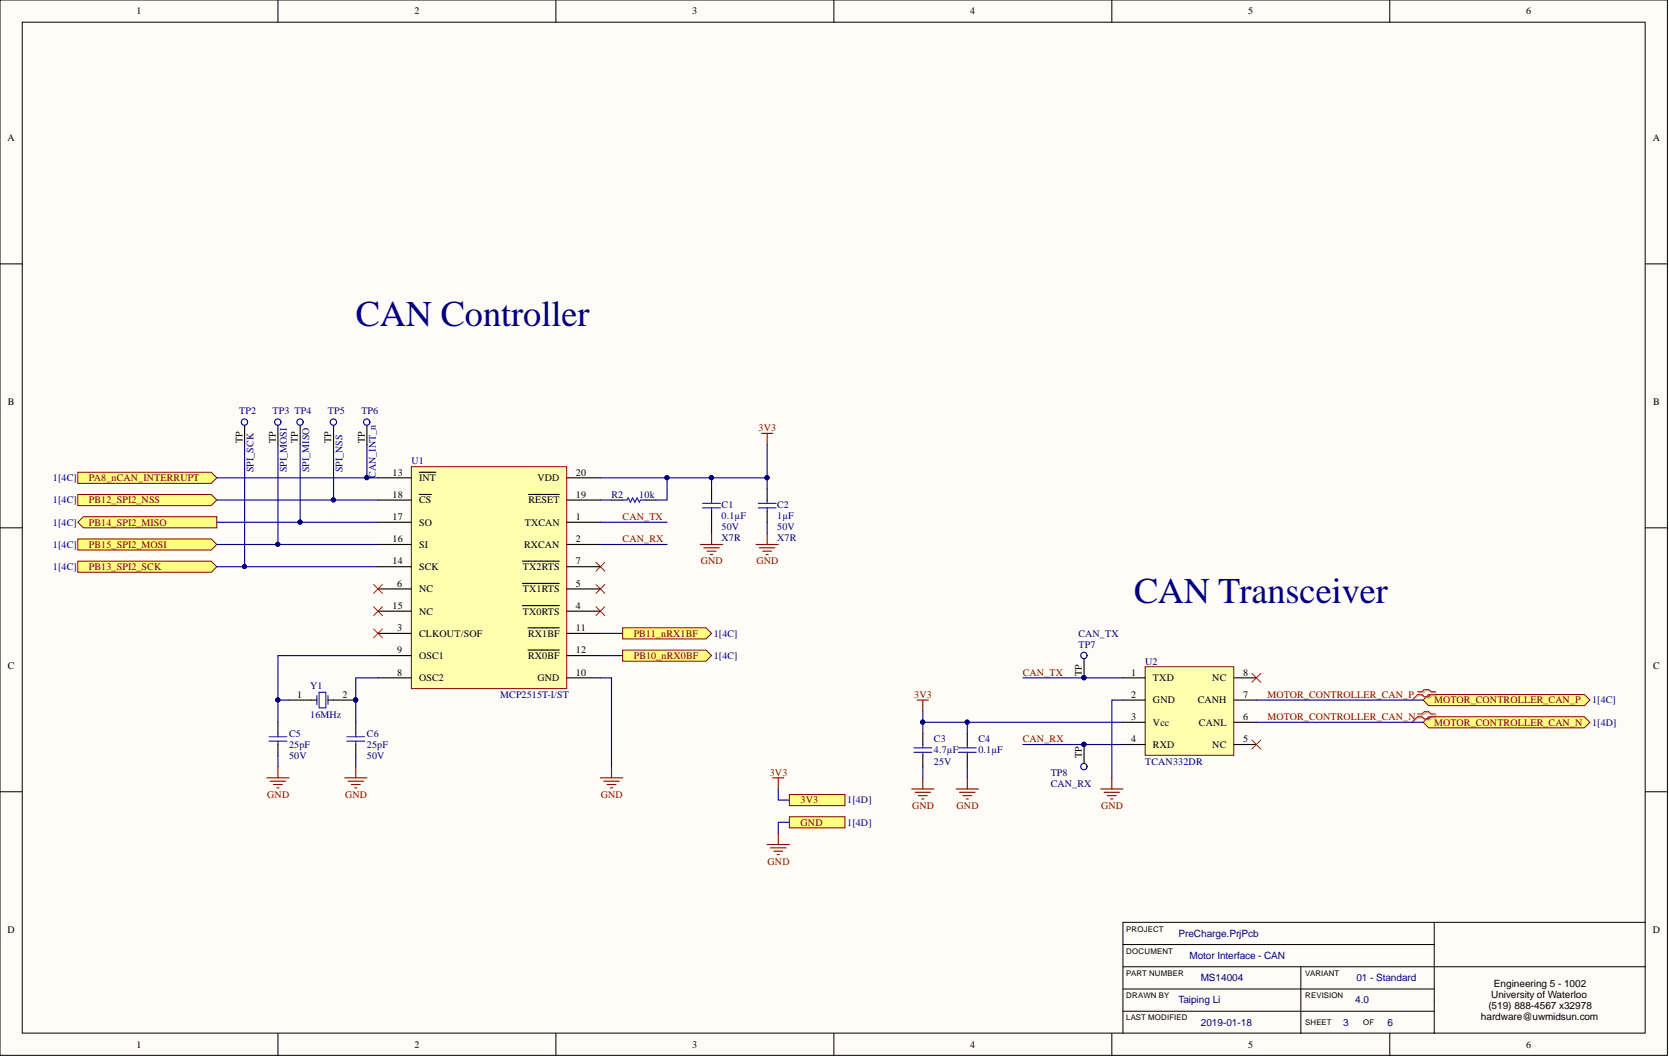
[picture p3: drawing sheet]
<svg xmlns="http://www.w3.org/2000/svg" width="381mm" height="241mm" viewBox="0 0 381 241" stroke-linecap="round" stroke-linejoin="round" font-family="sans-serif">
<defs><g id="words">
<g font-size="8.3" fill="#000080">
<text x="81.2" y="74.3">CAN Controller</text>
<text x="258.9" y="137.7">CAN Transceiver</text>
</g>
<g font-size="2.3">
<text x="31.1" y="3.3">1</text>
<text x="94.6" y="3.3">2</text>
<text x="158" y="3.3">3</text>
<text x="221.5" y="3.3">4</text>
<text x="284.9" y="3.3">5</text>
<text x="348.4" y="3.3">6</text>
<text x="1.7" y="32.1">A</text>
<text x="377.3" y="32.1">A</text>
<text x="1.8" y="92.4">B</text>
<text x="377.4" y="92.4">B</text>
<text x="55.3" y="101.1" transform="rotate(-90 55.3 101.1)">TP</text>
<text x="62.9" y="101.1" transform="rotate(-90 62.9 101.1)">TP</text>
<text x="68" y="101.1" transform="rotate(-90 68 101.1)">TP</text>
<text x="75.6" y="101.1" transform="rotate(-90 75.6 101.1)">TP</text>
<text x="83.2" y="101.1" transform="rotate(-90 83.2 101.1)">TP</text>
<text x="89.6" y="108.6">13</text>
<text x="89.6" y="113.6">18</text>
<text x="95.7" y="109.8">INT</text>
<text x="122.7" y="109.8">VDD</text>
<text x="131.5" y="113.6">19</text>
<text x="131.5" y="108.6">20</text>
<text x="89.6" y="118.7">17</text>
<text x="95.7" y="120">SO</text>
<text x="95.7" y="114.9">CS</text>
<text x="119.8" y="120">TXCAN</text>
<text x="120.6" y="114.9">RESET</text>
<text x="131.5" y="118.7">1</text>
<text x="89.6" y="123.8">16</text>
<text x="95.7" y="125.1">SI</text>
<text x="119.6" y="125.1">RXCAN</text>
<text x="131.5" y="123.8">2</text>
<text x="89.6" y="128.9">14</text>
<text x="95.7" y="130.1">SCK</text>
<text x="119.4" y="130.1">TX2RTS</text>
<text x="131.5" y="128.9">7</text>
<text x="90.7" y="133.9">6</text>
<text x="95.7" y="135.2">NC</text>
<text x="119.4" y="135.2">TX1RTS</text>
<text x="131.5" y="133.9">5</text>
<text x="89.6" y="139">15</text>
<text x="95.7" y="140.3">NC</text>
<text x="119.4" y="140.3">TX0RTS</text>
<text x="131.5" y="139">4</text>
<text x="90.7" y="144.1">3</text>
<text x="90.7" y="149.2">9</text>
<text x="95.7" y="145.4">CLKOUT/SOF</text>
<text x="120.6" y="145.4">RX1BF</text>
<text x="131.5" y="144.1">11</text>
<text x="131.5" y="149.2">12</text>
<text x="1.8" y="152.6">C</text>
<text x="90.7" y="154.2">8</text>
<text x="95.7" y="155.5">OSC2</text>
<text x="95.7" y="150.4">OSC1</text>
<text x="120.6" y="150.4">RX0BF</text>
<text x="122.7" y="155.5">GND</text>
<text x="131.5" y="154.2">10</text>
<text x="247" y="154.4" transform="rotate(-90 247 154.4)">TP</text>
<text x="258.2" y="154.2">1</text>
<text x="263.2" y="155.5">TXD</text>
<text x="276.7" y="155.5">NC</text>
<text x="283.8" y="154.2">8</text>
<text x="377.4" y="152.6">C</text>
<text x="67.9" y="159.3">1</text>
<text x="78.2" y="159.3">2</text>
<text x="258.2" y="159.3">2</text>
<text x="263.2" y="160.6">GND</text>
<text x="273.4" y="160.6">CANH</text>
<text x="283.8" y="159.3">7</text>
<text x="258.2" y="164.4">3</text>
<text x="263.2" y="165.7">Vcc</text>
<text x="273.7" y="165.7">CANL</text>
<text x="283.8" y="164.4">6</text>
<text x="247" y="173" transform="rotate(-90 247 173)">TP</text>
<text x="258.2" y="169.5">4</text>
<text x="263.2" y="170.7">RXD</text>
<text x="276.7" y="170.7">NC</text>
<text x="283.8" y="169.5">5</text>
<text x="1.7" y="212.9">D</text>
<text x="377.3" y="212.9">D</text>
<text x="340.4" y="227.8">University of Waterloo</text>
<text x="341" y="225.3">Engineering 5 - 1002</text>
<text x="338.1" y="232.9">hardware@uwmidsun.com</text>
<text x="339.8" y="230.3">(519) 888-4567 x32978</text>
<text x="31.1" y="239.2">1</text>
<text x="94.6" y="239.2">2</text>
<text x="158" y="239.2">3</text>
<text x="221.5" y="239.2">4</text>
<text x="284.9" y="239.2">5</text>
<text x="348.4" y="239.2">6</text>
</g>
<g font-size="2.3" fill="#000080">
<text x="54.6" y="94.6">TP2</text>
<text x="62.2" y="94.6">TP3 TP4</text>
<text x="74.9" y="94.6">TP5</text>
<text x="82.5" y="94.6">TP6</text>
<text x="57.9" y="107.8" transform="rotate(-90 57.9 107.8)">SPI_SCK</text>
<text x="65.5" y="107.8" transform="rotate(-90 65.5 107.8)">SPI_MOSI</text>
<text x="70.6" y="107.8" transform="rotate(-90 70.6 107.8)">SPI_MISO</text>
<text x="78.2" y="107.8" transform="rotate(-90 78.2 107.8)">SPI_NSS</text>
<text x="93.9" y="106">U1</text>
<text x="12.1" y="109.8">1[4C]</text>
<text x="85.8" y="109.1" transform="rotate(-90 85.8 109.1)">CAN_INT_n</text>
<text x="139.6" y="113.6">R2</text>
<text x="145.9" y="113.6">10k</text>
<text x="12.1" y="114.9">1[4C]</text>
<text x="12.1" y="120">1[4C]</text>
<text x="164.7" y="118.5">0.1µF</text>
<text x="164.7" y="115.9">C1</text>
<text x="177.4" y="118.5">1µF</text>
<text x="177.4" y="115.9">C2</text>
<text x="12.1" y="125.1">1[4C]</text>
<text x="164.7" y="121">50V</text>
<text x="164.7" y="123.5">X7R</text>
<text x="177.4" y="121">50V</text>
<text x="177.4" y="123.5">X7R</text>
<text x="12.1" y="130.1">1[4C]</text>
<text x="162.9" y="145.4">1[4C]</text>
<text x="246.2" y="147.9">TP7</text>
<text x="246.2" y="145.4">CAN_TX</text>
<text x="162.9" y="150.4">1[4C]</text>
<text x="261.4" y="151.7">U2</text>
<text x="70.8" y="157.3">Y1</text>
<text x="114.2" y="159.3">MCP2515T-I/ST</text>
<text x="363.5" y="160.6">1[4C]</text>
<text x="70.8" y="163.9">16MHz</text>
<text x="363.5" y="165.7">1[4D]</text>
<text x="66" y="173.3">50V</text>
<text x="66" y="170.7">25pF</text>
<text x="66" y="168.2">C5</text>
<text x="83.8" y="173.3">50V</text>
<text x="83.8" y="170.7">25pF</text>
<text x="83.8" y="168.2">C6</text>
<text x="213.2" y="172">4.7µF</text>
<text x="213.2" y="169.5">C3</text>
<text x="223.4" y="172">0.1µF</text>
<text x="223.4" y="169.5">C4</text>
<text x="213.2" y="174.5">25V</text>
<text x="239.8" y="177.1">TP8</text>
<text x="239.8" y="179.6">CAN_RX</text>
<text x="261.4" y="174.5">TCAN332DR</text>
<text x="193.4" y="183.4">1[4D]</text>
<text x="193.4" y="188.5">1[4D]</text>
<text x="269" y="213.9">PreCharge.PrjPcb</text>
<text x="271.6" y="218.9">Motor Interface - CAN</text>
<text x="274.1" y="224">MS14004</text>
<text x="309.6" y="224">01 - Standard</text>
<text x="269" y="229.1">Taiping Li</text>
<text x="309.4" y="229.1">4.0</text>
<text x="274.1" y="234.1">2019-01-18</text>
<text x="306.6" y="234.1">3</text>
<text x="316.8" y="234.1">6</text>
</g>
<g font-size="2.3" fill="#800000">
<text x="173.2" y="98.4">3V3</text>
<text x="20.3" y="109.8">PA8_nCAN_INTERRUPT</text>
<text x="20.3" y="114.9">PB12_SPI2_NSS</text>
<text x="20.3" y="120">PB14_SPI2_MISO</text>
<text x="142.1" y="118.7">CAN_TX</text>
<text x="20.3" y="125.1">PB15_SPI2_MOSI</text>
<text x="142.1" y="123.8">CAN_RX</text>
<text x="20.3" y="130.1">PB13_SPI2_SCK</text>
<text x="160" y="128.9">GND</text>
<text x="172.7" y="128.9">GND</text>
<text x="144.7" y="145.4">PB11_nRX1BF</text>
<text x="144.7" y="150.4">PB10_nRX0BF</text>
<text x="233.5" y="154.2">CAN_TX</text>
<text x="208.7" y="159.3">3V3</text>
<text x="289.3" y="159.3">MOTOR_CONTROLLER_CAN_P</text>
<text x="327.4" y="160.6">MOTOR_CONTROLLER_CAN_P</text>
<text x="289.3" y="164.4">MOTOR_CONTROLLER_CAN_N</text>
<text x="327.4" y="165.7">MOTOR_CONTROLLER_CAN_N</text>
<text x="233.5" y="169.5">CAN_RX</text>
<text x="175.7" y="177.1">3V3</text>
<text x="61" y="182.1">GND</text>
<text x="78.8" y="182.1">GND</text>
<text x="137.1" y="182.1">GND</text>
<text x="182.7" y="183.4">3V3</text>
<text x="208.2" y="184.7">GND</text>
<text x="218.4" y="184.7">GND</text>
<text x="251.4" y="184.7">GND</text>
<text x="182.7" y="188.5">GND</text>
<text x="175.2" y="197.4">GND</text>
</g>
<g font-size="1.8">
<text x="257.1" y="212.7">PROJECT</text>
<text x="257.1" y="217.7">DOCUMENT</text>
<text x="257.1" y="227.9">DRAWN BY</text>
<text x="257.1" y="222.8">PART NUMBER</text>
<text x="298" y="227.9">REVISION</text>
<text x="298" y="222.8">VARIANT</text>
<text x="257.1" y="233">LAST MODIFIED</text>
<text x="298" y="234">SHEET</text>
<text x="311.2" y="234">OF</text>
</g>
</g></defs>
<g fill="#fffcf8" stroke="#000" stroke-width=".23">
<path d="M0 0h380.6v240.9h-380.6z"/>
<path d="M5.1 5.1h370.5v230.7h-370.5z"/>
</g>
<g fill="none" stroke="#000" stroke-width=".23">
<path d="M63.5 0v5.1M126.9 0v5.1M190.4 0v5.1M253.8 0v5.1M317.3 0v5.1M0 60.2h5.1M375.6 60.2h5.1M0 120.5h5.1M375.6 120.5h5.1M0 180.7h5.1M375.6 180.7h5.1M256.3 215.6h71.1"/>
<path d="M327.4 210.6h-71.1v25.3M327.4 210.6v25.3M327.4 210.6h48.2M63.5 235.9v5.1M126.9 235.9v5.1M190.4 235.9v5.1M253.8 235.9v5.1M256.3 230.9h71.1M256.3 220.7h119.3M256.3 225.8h71.1M297 220.7v15.2M317.3 235.9v5.1"/>
</g>
<path d="M285.8 153.7l2 2.1M287.8 153.7l-2 2.1" fill="none" stroke="#f00" stroke-width=".23"/>
<path d="M253.8 177.6v2.5M251.3 180.1h5M252 180.9h3.6M252.8 181.6h2M253.6 182.4h.5" fill="none" stroke="#800000" stroke-width=".25"/>
<path d="M261.4 152.2h20.3v20.2h-20.3z" fill="#ffffb0" stroke="#800000" stroke-width=".23"/>
<g fill="none" stroke="#000" stroke-width=".25">
<path d="M247.5 149.7v5M256.3 154.7h5.1M256.3 159.8h5.1M281.7 154.7h5.1M281.7 159.8h5.1M210.7 167.4v2.6M210.7 172.5v2.5M220.8 167.4v2.6M220.8 172.5v2.5M256.3 164.9h5.1M256.3 170h5.1M281.7 164.9h5.1"/>
<path d="M281.7 170h5.1"/>
</g>
<g fill="none" stroke="#800000" stroke-width=".25">
<path d="M173.9 98.9h2.5M175.1 98.9v2.6M209.4 159.8h2.5M210.7 159.8v2.6M137.1 177.6h5M137.8 178.3h3.6M138.6 179.1h2M139.3 179.9h.5M139.6 175v2.6M210.7 177.6v2.5M220.8 177.6v2.5M208.1 180.1h5.1"/>
<path d="M208.9 180.9h3.5M209.6 181.6h2.1M210.4 182.4h.5M218.3 180.1h5.1M219 180.9h3.6M219.8 181.6h2M220.6 182.4h.5"/>
</g>
<path d="M136 128.4l2.1 2M136 133.4l2.1 2.1M136 138.5l2.1 2M138.1 128.4l-2.1 2M138.1 133.4l-2.1 2.1M138.1 138.5l-2.1 2M285.8 169l2 2M287.8 169l-2 2" fill="none" stroke="#f00" stroke-width=".23"/>
<path d="M208.6 170.7h4.1M208.6 171.7h4.1M210.7 170v.7M210.7 171.7v.8M218.8 170.7h4M218.8 171.7h4M220.8 170v.7M220.8 171.7v.8" fill="none" stroke="#00f" stroke-width=".25"/>
<circle cx="247.4" cy="154.7" r=".47" fill="#000080" stroke="#000080" stroke-width=".23"/>
<circle cx="247.4" cy="149.6" r=".72" fill="#fffcf8" stroke="#000080" stroke-width=".25"/>
<g fill="#000080" stroke="#000080" stroke-width=".23">
<circle cx="247.4" cy="154.7" r=".47"/>
<circle cx="247.4" cy="169.9" r=".47"/>
</g>
<path d="M247.5 170v5" fill="none" stroke="#000" stroke-width=".25"/>
<circle cx="247.4" cy="175" r=".72" fill="#fffcf8" stroke="#000080" stroke-width=".25"/>
<g fill="#000080" stroke="#000080" stroke-width=".23">
<circle cx="247.4" cy="169.9" r=".47"/>
<circle cx="81.2" cy="159.8" r=".47"/>
</g>
<path d="M142.1 114.2h1l.3-.6 .5 1.1 .5-1.1 .5 1.1 .5-1.1 .5 1.1 .3-.5h1M72.3 158.8v2M72.8 158h1.6v3.6h-1.6zM74.9 158.8v2M61.4 169.2h4.1M61.4 168.2h4.1M63.5 167.4v.8M63.5 169.2v.8M79.2 169.2h4M79.2 168.2h4M81.2 167.4v.8M81.2 169.2v.8" fill="none" stroke="#00f" stroke-width=".25"/>
<path d="M55.8 96.4v5.1M139.6 114.2h2.5M147.2 114.2h2.5M66 159.8h6.3M74.9 159.8h6.3M63.5 164.9v2.5M63.5 170v2.5M81.2 164.9v2.5M81.2 170v2.5" fill="none" stroke="#000" stroke-width=".25"/>
<path d="M60.9 177.6h5.1M61.7 178.3h3.5M62.4 179.1h2.1M63.2 179.9h.5M63.5 175v2.6M78.7 177.6h5.1M79.4 178.3h3.6M80.2 179.1h2M81 179.9h.5M81.2 175v2.6" fill="none" stroke="#800000" stroke-width=".25"/>
<path d="M85.3 133.4l2 2.1M85.3 138.5l2 2M87.3 133.4l-2 2.1M87.3 138.5l-2 2" fill="none" stroke="#f00" stroke-width=".23"/>
<circle cx="55.8" cy="96.4" r=".72" fill="#fffcf8" stroke="#000080" stroke-width=".25"/>
<path d="M63.5 96.4v5.1" fill="none" stroke="#000" stroke-width=".25"/>
<circle cx="63.4" cy="96.4" r=".72" fill="#fffcf8" stroke="#000080" stroke-width=".25"/>
<path d="M68.5 96.4v5.1" fill="none" stroke="#000" stroke-width=".25"/>
<circle cx="68.5" cy="96.4" r=".72" fill="#fffcf8" stroke="#000080" stroke-width=".25"/>
<path d="M76.1 96.4v5.1" fill="none" stroke="#000" stroke-width=".25"/>
<circle cx="76.1" cy="96.4" r=".72" fill="#fffcf8" stroke="#000080" stroke-width=".25"/>
<path d="M83.8 96.4v5.1" fill="none" stroke="#000" stroke-width=".25"/>
<circle cx="83.7" cy="96.4" r=".72" fill="#fffcf8" stroke="#000080" stroke-width=".25"/>
<path d="M160.4 115.9h4.1M160.4 114.9h4.1M162.4 114.2v.7M162.4 115.9v.8M173.1 115.9h4.1M173.1 114.9h4.1M175.1 114.2v.7M175.1 115.9v.8" fill="none" stroke="#00f" stroke-width=".25"/>
<path d="M162.4 111.6v2.6M162.4 116.7v2.5M175.1 111.6v2.6M175.1 116.7v2.5" fill="none" stroke="#000" stroke-width=".25"/>
<path d="M159.9 124.3h5.1M160.7 125.1h3.5M161.4 125.8h2.1M162.2 126.6h.5M162.4 121.8v2.5M172.6 124.3h5.1M173.4 125.1h3.5M174.1 125.8h2M174.9 126.6h.5M175.1 121.8v2.5" fill="none" stroke="#800000" stroke-width=".25"/>
<g fill="#ffff80" stroke="#800000" stroke-width=".23">
<path d="M17.8 112.9h30.4l1.3 1.3-1.3 1.2h-30.4z" fill-rule="evenodd"/>
<path d="M17.8 119.2l1.2-1.2h30.5v2.5h-30.5z" fill-rule="evenodd"/>
<path d="M17.8 123h30.4l1.3 1.3-1.3 1.3h-30.4z" fill-rule="evenodd"/>
<path d="M17.8 128.1h30.4l1.3 1.3-1.3 1.2h-30.4z" fill-rule="evenodd"/>
<path d="M17.8 107.8h30.4l1.3 1.3-1.3 1.2h-30.4z" fill-rule="evenodd"/>
<path d="M324.9 159.8l1.2-1.3h35.6l1.2 1.3-1.2 1.3h-35.6z" fill-rule="evenodd"/>
<path d="M324.9 164.9l1.2-1.3h35.6l1.2 1.3-1.2 1.3h-35.6z" fill-rule="evenodd"/>
</g>
<path d="M93.9 106.5h35.5v50.7h-35.5z" fill="#ffffb0" stroke="#800000" stroke-width=".23"/>
<g fill="none" stroke="#000" stroke-width=".25">
<path d="M86.3 119.2h7.6M86.3 109.1h7.6M86.3 114.2h7.6M95.7 107.8h3.8M95.7 112.9h2.8M120.7 112.9h7M129.4 119.2h7.7M129.4 109.1h7.7M129.4 114.2h7.7M86.3 124.3h7.6M86.3 139.5h7.6M86.3 134.4h7.6"/>
<path d="M86.3 129.4h7.6M119.3 138.3h8.4M119.3 133.2h8.4M119.3 128.1h8.4M129.4 124.3h7.7M129.4 139.5h7.7M129.4 134.4h7.7M129.4 129.4h7.7M86.3 144.6h7.6M86.3 154.7h7.6M86.3 149.7h7.6M120.5 143.3h7.2"/>
<path d="M120.5 148.4h7.2M129.4 144.6h7.7M129.4 154.7h7.7M129.4 149.7h7.7"/>
</g>
<path d="M323.9 158.2h1l.5-.5h1l.5 .5h1M323.9 158.8h1l.5 .5h1l.5-.5h1M323.9 163.2h1l.5-.5h1l.5 .5h1M323.9 163.9h1l.5 .5h1l.5-.5h1" fill="none" stroke="#d0a19e" stroke-width=".25"/>
<path d="M323.9 158.8l-1.6 1M323.9 163.9l-1.6 1" fill="none" stroke="#d0a19e" stroke-width=".23"/>
<path d="M323.6 157.9h1l.5-.5h1l.6 .5h1M323.6 158.5h1l.5 .6h1l.6-.6h1M323.6 163h1l.5-.5h1l.6 .5h1M323.6 163.6h1l.5 .5h1l.6-.5h1" fill="none" stroke="#f00" stroke-width=".25"/>
<path d="M323.6 158.5l-1.3 1.3M323.6 163.6l-1.3 1.3" fill="none" stroke="#f00" stroke-width=".23"/>
<g fill="#ffff80" stroke="#800000" stroke-width=".23">
<path d="M142.1 143.3h19.1l1.2 1.3-1.2 1.3h-19.1z" fill-rule="evenodd"/>
<path d="M142.1 148.4h19.1l1.2 1.3-1.2 1.2h-19.1z" fill-rule="evenodd"/>
</g>
<path d="M176.4 177.6h2.5M177.7 177.6v2.5M175.1 192.8h5.1M175.9 193.6h3.5M176.7 194.3h2M177.4 195.1h.5M177.7 190.3v2.5" fill="none" stroke="#800000" stroke-width=".25"/>
<g fill="#ffff80" stroke="#800000" stroke-width=".23">
<path d="M180.2 181.4h12.7v2.5h-12.7z" fill-rule="evenodd"/>
<path d="M180.2 186.5h12.7v2.5h-12.7z" fill-rule="evenodd"/>
</g>
<path d="M85.3 143.6l2 2M87.3 143.6l-2 2" fill="none" stroke="#f00" stroke-width=".23"/>
<g fill="none" stroke="#000080" stroke-width=".25">
<path d="M49.5 114.2h36.8M49.5 109.1h36.8M49.5 119.2h36.8M55.8 101.5v27.9M63.5 101.5v22.8M68.5 101.5v17.7M76.1 101.5v12.7M83.8 101.5v7.6M137.1 119.2h15.2M137.1 114.2h2.5M152.3 109.1v5.1h-2.6M162.4 109.1v2.5"/>
<path d="M162.4 119.2v2.6M175.1 101.5v7.6h-38M175.1 109.1v2.5M175.1 119.2v2.6M49.5 124.3h36.8M49.5 129.4h36.8M137.1 124.3h15.2M63.5 159.8h2.5M86.3 149.7h-22.8v15.2M86.3 154.7h-5.1v10.2M137.1 154.7h2.5v20.3M137.1 144.6h5"/>
<path d="M137.1 149.7h5M233.5 154.7h22.8M256.3 159.8h-2.5v17.8M286.8 159.8h38.1M63.5 172.5v2.5M81.2 172.5v2.5M210.7 162.4v2.5M210.7 175v2.6M220.8 164.9v2.5M220.8 175v2.6M233.5 170h22.8M256.3 164.9h-45.6v2.5"/>
<path d="M286.8 164.9h38.1M177.7 180.1v2.5h2.5M180.2 187.7h-2.5v2.6"/>
</g>
<g fill="#000080" stroke="#000080" stroke-width=".23">
<circle cx="247.4" cy="154.7" r=".47"/>
<circle cx="220.8" cy="164.9" r=".47"/>
<circle cx="247.4" cy="169.9" r=".47"/>
<circle cx="76.1" cy="114.1" r=".47"/>
<circle cx="63.4" cy="124.3" r=".47"/>
<circle cx="63.4" cy="159.8" r=".47"/>
<circle cx="81.2" cy="159.8" r=".47"/>
<circle cx="162.4" cy="109" r=".47"/>
<circle cx="175.1" cy="109" r=".47"/>
<circle cx="152.2" cy="109" r=".47"/>
<circle cx="210.6" cy="164.9" r=".47"/>
<circle cx="83.7" cy="109" r=".47"/>
<circle cx="68.5" cy="119.2" r=".47"/>
<circle cx="55.8" cy="129.3" r=".47"/>
</g>
<use href="#words"/>
</svg>
